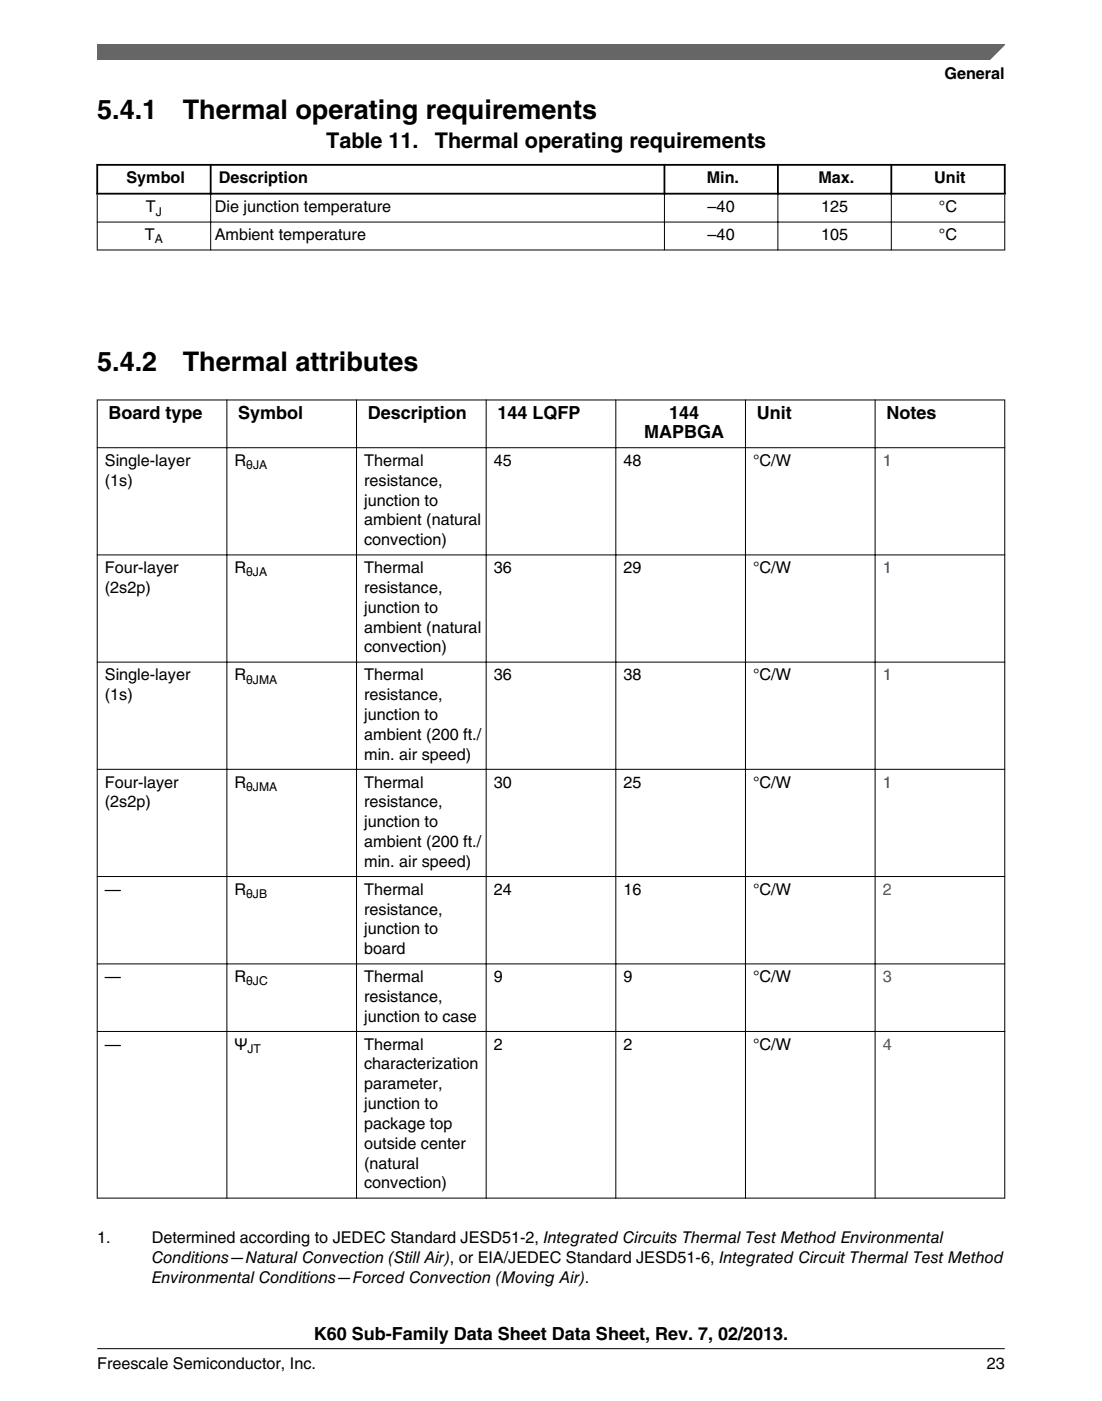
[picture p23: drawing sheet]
<svg xmlns="http://www.w3.org/2000/svg" width="216mm" height="274mm" viewBox="0 0 216 274" stroke-linecap="round" stroke-linejoin="round" font-family="sans-serif">
<defs><g id="words">
<g font-size="5.3">
<text x="19" y="23.2">5.4.1</text>
<text x="35.8" y="23.2">Thermal operating requirements</text>
<text x="19" y="72.6">5.4.2</text>
<text x="35.8" y="72.6">Thermal attributes</text>
</g>
<g font-size="4.2">
<text x="63.9" y="29">Table 11.</text>
<text x="85.2" y="29">Thermal operating requirements</text>
</g>
<g font-size="3.5">
<text x="21.3" y="82">Board type</text>
<text x="46.7" y="82">Symbol</text>
<text x="72.1" y="82">Description</text>
<text x="97.5" y="82">144 LQFP</text>
<text x="131.1" y="82">144</text>
<text x="148.3" y="82">Unit</text>
<text x="173.7" y="82">Notes</text>
<text x="126.2" y="85.8">MAPBGA</text>
<text x="61.5" y="262.3">K60 Sub-Family Data Sheet Data Sheet, Rev. 7, 02/2013.</text>
</g>
<g font-size="3.2">
<text x="185" y="15.5">General</text>
<text x="24.8" y="35.9">Symbol</text>
<text x="42.9" y="35.9">Description</text>
<text x="138.5" y="35.9">Min.</text>
<text x="160.3" y="35.9">Max.</text>
<text x="183" y="35.9">Unit</text>
<text x="28.6" y="41.6">T</text>
<text x="42.1" y="41.6">Die junction temperature</text>
<text x="138.6" y="41.6">–40</text>
<text x="160.9" y="41.6">125</text>
<text x="184" y="41.6">°C</text>
<text x="28.4" y="47">T</text>
<text x="42.1" y="47">Ambient temperature</text>
<text x="138.6" y="47">–40</text>
<text x="160.9" y="47">105</text>
<text x="184" y="47">°C</text>
<text x="20.5" y="91.2">Single-layer</text>
<text x="20.5" y="95.1">(1s)</text>
<text x="45.9" y="91.2">R</text>
<text x="71.3" y="91.2">Thermal</text>
<text x="71.3" y="95.1">resistance,</text>
<text x="96.7" y="91.2">45</text>
<text x="122.1" y="91.2">48</text>
<text x="147.5" y="91.2">°C/W</text>
<text x="71.3" y="99">junction to</text>
<text x="71.3" y="102.9">ambient (natural</text>
<text x="71.3" y="106.7">convection)</text>
<text x="20.5" y="112.2">Four-layer</text>
<text x="45.9" y="112.2">R</text>
<text x="71.3" y="112.2">Thermal</text>
<text x="96.7" y="112.2">36</text>
<text x="122.1" y="112.2">29</text>
<text x="147.5" y="112.2">°C/W</text>
<text x="20.5" y="116.1">(2s2p)</text>
<text x="71.3" y="116.1">resistance,</text>
<text x="71.3" y="120">junction to</text>
<text x="71.3" y="123.9">ambient (natural</text>
<text x="71.3" y="127.7">convection)</text>
<text x="20.5" y="133.2">Single-layer</text>
<text x="20.5" y="137.1">(1s)</text>
<text x="45.9" y="133.2">R</text>
<text x="71.3" y="133.2">Thermal</text>
<text x="71.3" y="137.1">resistance,</text>
<text x="96.7" y="133.2">36</text>
<text x="122.1" y="133.2">38</text>
<text x="147.5" y="133.2">°C/W</text>
<text x="71.3" y="141">junction to</text>
<text x="71.3" y="144.8">ambient (200 ft./</text>
<text x="71.3" y="148.7">min. air speed)</text>
<text x="20.5" y="154.2">Four-layer</text>
<text x="45.9" y="154.2">R</text>
<text x="71.3" y="154.2">Thermal</text>
<text x="96.7" y="154.2">30</text>
<text x="122.1" y="154.2">25</text>
<text x="147.5" y="154.2">°C/W</text>
<text x="20.5" y="158.1">(2s2p)</text>
<text x="71.3" y="158.1">resistance,</text>
<text x="71.3" y="162">junction to</text>
<text x="71.3" y="165.8">ambient (200 ft./</text>
<text x="71.3" y="169.7">min. air speed)</text>
<text x="20.5" y="175.2">—</text>
<text x="45.9" y="175.2">R</text>
<text x="71.3" y="175.2">Thermal</text>
<text x="71.3" y="179.1">resistance,</text>
<text x="96.7" y="175.2">24</text>
<text x="122.1" y="175.2">16</text>
<text x="147.5" y="175.2">°C/W</text>
<text x="71.3" y="182.9">junction to</text>
<text x="71.3" y="186.8">board</text>
<text x="20.5" y="192.3">—</text>
<text x="45.9" y="192.3">R</text>
<text x="71.4" y="192.3">Thermal</text>
<text x="71.4" y="196.2">resistance,</text>
<text x="96.8" y="192.3">9</text>
<text x="122.2" y="192.3">9</text>
<text x="147.6" y="192.3">°C/W</text>
<text x="71.4" y="200.1">junction to case</text>
<text x="20.5" y="205.5">—</text>
<text x="45.9" y="205.5">Ψ</text>
<text x="71.3" y="205.5">Thermal</text>
<text x="71.3" y="209.4">characterization</text>
<text x="96.7" y="205.5">2</text>
<text x="122.1" y="205.5">2</text>
<text x="147.5" y="205.5">°C/W</text>
<text x="71.3" y="213.3">parameter,</text>
<text x="71.3" y="217.2">junction to</text>
<text x="71.3" y="221">package top</text>
<text x="71.3" y="224.9">outside center</text>
<text x="71.3" y="228.8">(natural</text>
<text x="71.3" y="232.7">convection)</text>
<text x="19" y="243.4">1.</text>
<text x="29.7" y="243.4">Determined according to JEDEC Standard JESD51-2, Integrated Circuits Thermal Test Method Environmental</text>
<text x="29.7" y="247.3">Conditions—Natural Convection (Still Air), or EIA/JEDEC Standard JESD51-6, Integrated Circuit Thermal Test Method</text>
<text x="29.7" y="251.2">Environmental Conditions—Forced Convection (Moving Air).</text>
<text x="19" y="268">Freescale Semiconductor, Inc.</text>
<text x="193.3" y="268">23</text>
</g>
<g font-size="3.2" fill="#00f">
<text x="172.9" y="91.2">1</text>
<text x="172.9" y="112.2">1</text>
<text x="172.9" y="133.2">1</text>
<text x="172.9" y="154.2">1</text>
<text x="172.9" y="175.2">2</text>
<text x="172.9" y="192.3">3</text>
<text x="172.9" y="205.5">4</text>
</g>
<g font-size="2.4">
<text x="30.3" y="47.7">A</text>
<text x="30.5" y="42.2">J</text>
<text x="48.2" y="91.9">θJA</text>
<text x="48.2" y="112.8">θJA</text>
<text x="48.2" y="133.8">θJMA</text>
<text x="48.2" y="154.8">θJMA</text>
<text x="48.2" y="175.8">θJB</text>
<text x="48.2" y="192.9">θJC</text>
<text x="48.5" y="206.2">JT</text>
</g>
</g></defs>
<path d="M18.9 32.3h178.1M18.9 37.9h178.1M19 32.1v6M41.3 32.1v6M130.2 32.1v6M152.4 32.1v6M174.6 32.1v6M196.8 32.1v6" fill="none" stroke="#000" stroke-width=".35"/>
<path d="M19 38.1v10.9M41.3 37.7v11.3M130.2 37.7v11.3M152.4 37.7v11.3M174.6 37.7v11.3M196.8 38.1v10.9M19 43.5h177.9M19 48.9h177.9" fill="none" stroke="#000" stroke-width=".2"/>
<path d="M19 78.3h177.8v158.1h-177.8z" fill-rule="evenodd" fill="#fff"/>
<g fill="none" stroke="#000" stroke-width=".2">
<path d="M19 78.3h177.9M19 78.2v156.5M44.4 78.2v156.5M69.8 78.2v156.5M95.2 78.2v156.5M120.6 78.2v156.5M146 78.2v156.5M171.4 78.2v156.5M196.8 78.2v156.5M19 87.7h177.9M19 108.7h177.9M19 129.6h177.9"/>
<path d="M19 150.6h177.9M19 171.6h177.9M19 188.7h177.9M19 202h177.9M19 234.6h177.9"/>
</g>
<path d="M19 8.7h177.8l-5.6 3h-172.2z" fill="#666"/>
<path d="M19 11.7v-3h177.8l-3 3" fill="none" stroke="#666" stroke-width=".28"/>
<path d="M19 264.1h177.8" fill="none" stroke="#000" stroke-width=".2"/>
<use href="#words"/>
</svg>
